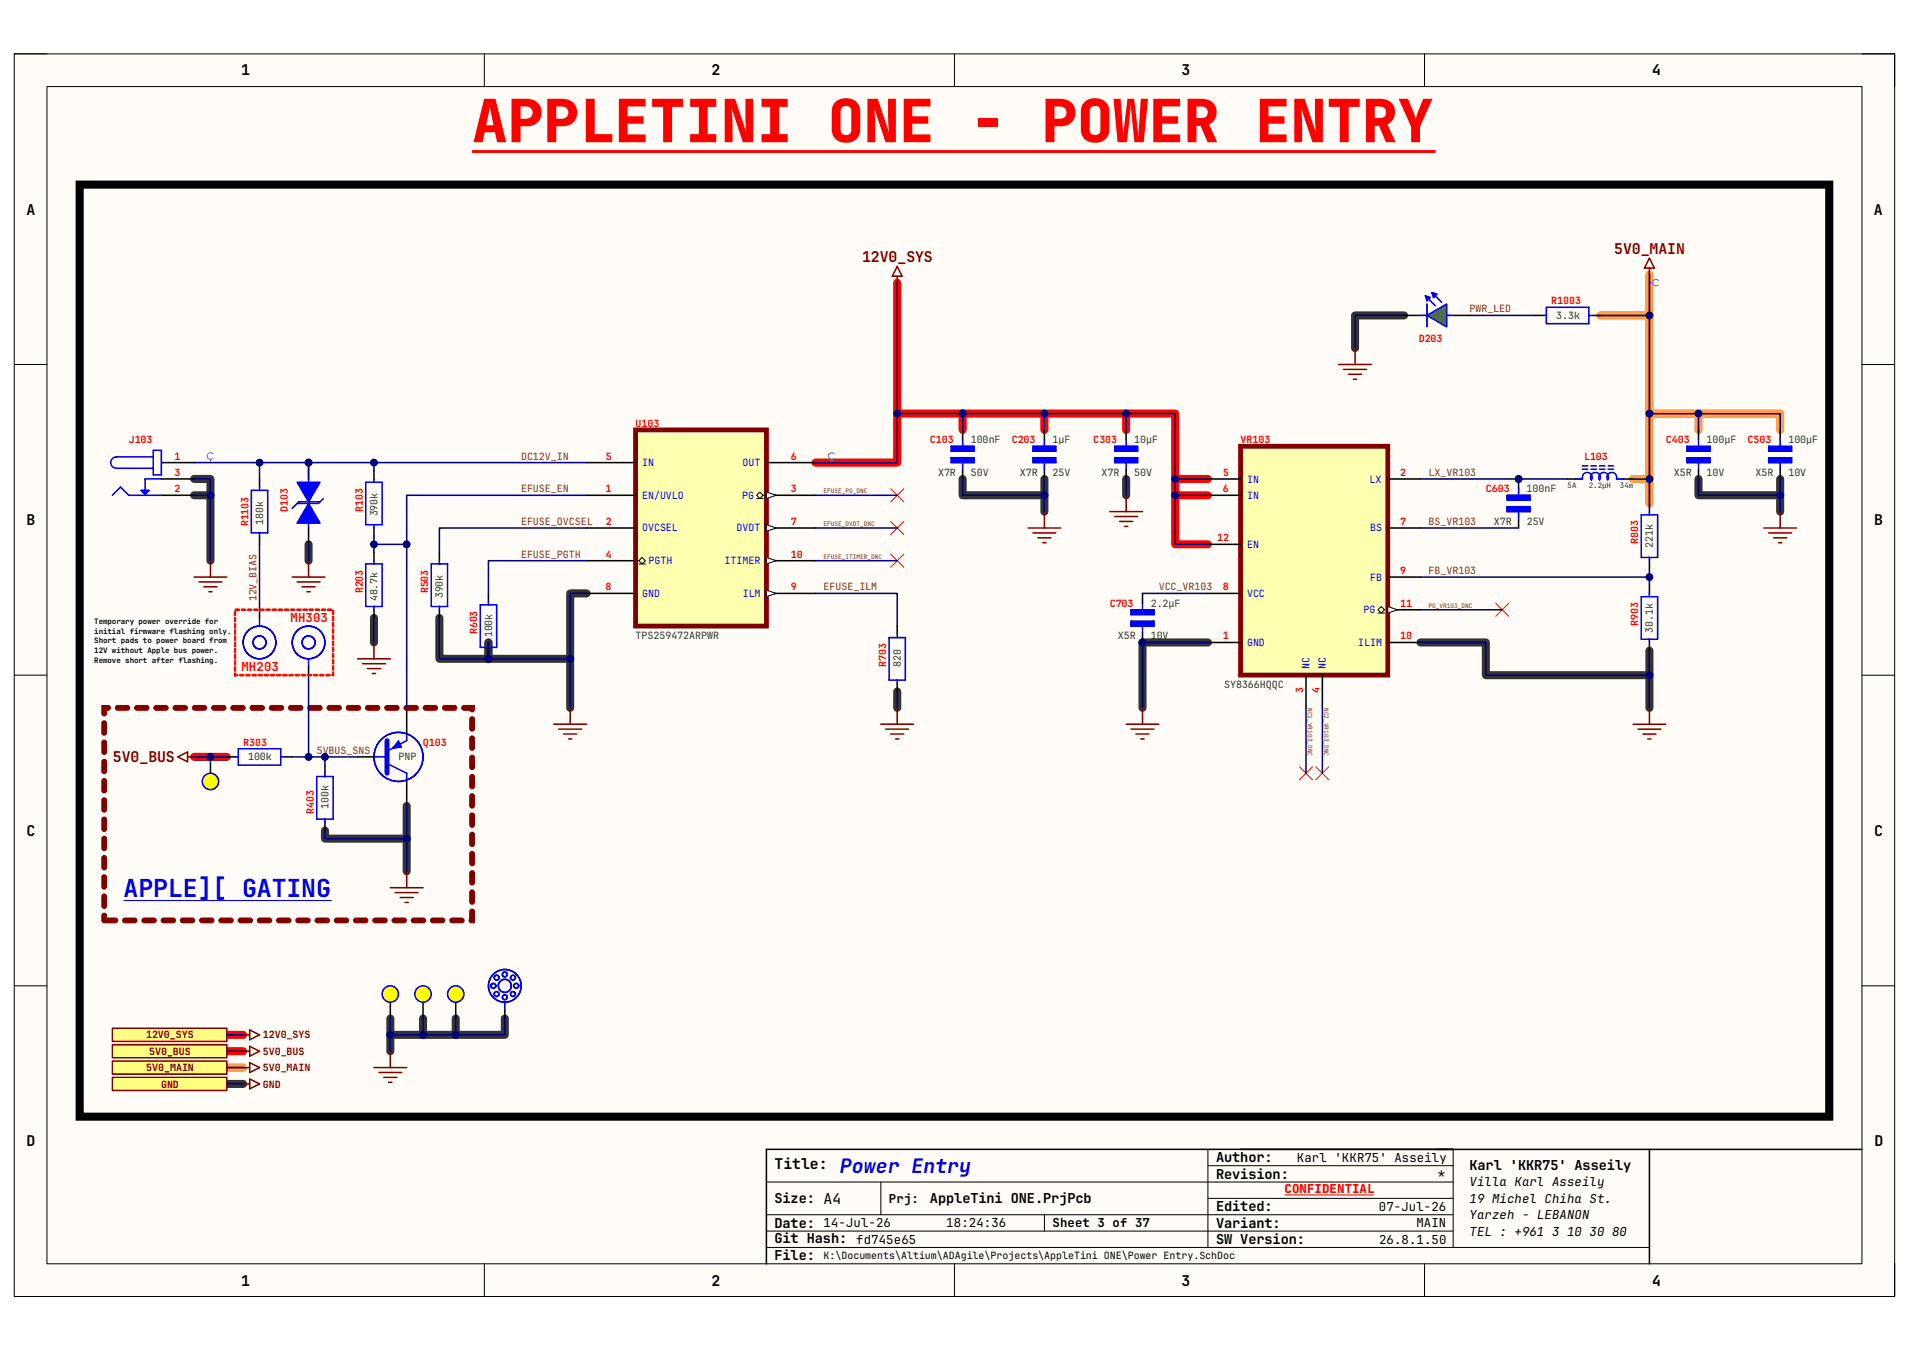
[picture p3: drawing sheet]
<svg xmlns="http://www.w3.org/2000/svg" width="420mm" height="297mm" viewBox="0 0 420 297" stroke-linecap="round" stroke-linejoin="round" font-family="sans-serif">
<defs><g id="words">
<text font-size="13.1" fill="#f00" x="103.8" y="31.3">APPLETINI ONE - POWER ENTRY</text>
<text font-size="5.5" fill="#00f" x="27.2" y="197.3">APPLE][ GATING</text>
<text font-size="4.4" fill="#00f" x="184.8" y="258">Power Entry</text>
<g font-size="3.3">
<text x="53" y="16.6">1</text>
<text x="156.5" y="16.6">2</text>
<text x="260" y="16.6">3</text>
<text x="363.5" y="16.6">4</text>
<text x="5.8" y="47.2">A</text>
<text x="412.3" y="47.2">A</text>
<text x="5.8" y="115.5">B</text>
<text x="412.3" y="115.5">B</text>
<text x="5.8" y="183.9">C</text>
<text x="412.3" y="183.9">C</text>
<text x="5.8" y="252.2">D</text>
<text x="170.4" y="257.3">Title:</text>
<text x="412.4" y="252.2">D</text>
<text x="53" y="282.8">1</text>
<text x="156.5" y="282.8">2</text>
<text x="260" y="282.8">3</text>
<text x="363.5" y="282.8">4</text>
</g>
<g font-size="3.3" fill="#800000">
<text x="189.7" y="57.6">12V0_SYS</text>
<text x="355.1" y="55.8">5V0_MAIN</text>
<text x="24.8" y="167.7">5V0_BUS</text>
</g>
<g font-size="3">
<text x="267.5" y="255.7">Author:</text>
<text x="323.3" y="257.3">Karl 'KKR75' Asseily</text>
<text x="267.5" y="259.3">Revision:</text>
<text x="170.4" y="264.7">Size: A4</text>
<text x="204.6" y="264.7">AppleTini ONE.PrjPcb</text>
<text x="267.5" y="266.5">Edited:</text>
<text x="170.4" y="270.1">Date: 14-Jul-26</text>
<text x="170.4" y="273.6">Git Hash:</text>
<text x="267.5" y="273.7">SW Version:</text>
<text x="267.5" y="270.1">Variant:</text>
<text x="170.4" y="277.2">File:</text>
</g>
<g font-size="2.7" fill="#f00">
<text x="63.9" y="136.9">MH303</text>
<text x="53.1" y="147.7">MH203</text>
<text x="282.6" y="262.5">CONFIDENTIAL</text>
</g>
<g font-size="2.7">
<text x="285.3" y="255.7">Karl 'KKR75' Asseily</text>
<text x="316.4" y="259.2">*</text>
<text x="323.3" y="261">Villa Karl Asseily</text>
<text x="195.6" y="264.6">Prj:</text>
<text x="303.4" y="266.4">07-Jul-26</text>
<text x="323.3" y="264.6">19 Michel Chiha St.</text>
<text x="323.3" y="268.2">Yarzeh - LEBANON</text>
<text x="188.4" y="273.6">fd745e65</text>
<text x="208.2" y="270">18:24:36</text>
<text x="231.6" y="270">Sheet 3 of 37</text>
<text x="303.4" y="273.6">26.8.1.50</text>
<text x="311.6" y="270">MAIN</text>
<text x="323.3" y="271.8">TEL : +961 3 10 30 80</text>
</g>
<g font-size="2.2" fill="#783f04">
<text x="323.3" y="68.7">PWR_LED</text>
<text x="114.6" y="101.1">DC12V_IN</text>
<text x="314.3" y="104.7">LX_VR103</text>
<text x="114.6" y="108.3">EFUSE_EN</text>
<text x="114.6" y="115.5">EFUSE_OVCSEL</text>
<text x="314.3" y="115.5">BS_VR103</text>
<text x="114.6" y="122.7">EFUSE_PGTH</text>
<text x="181.2" y="129.9">EFUSE_ILM</text>
<text x="254.9" y="129.9">VCC_VR103</text>
<text x="314.3" y="126.3">FB_VR103</text>
<text x="56.4" y="132.3" transform="rotate(-90 56.4 132.3)">12V_BIAS</text>
<text x="69.7" y="165.9">5VBUS_SNS</text>
</g>
<g font-size="2.2" fill="#f00">
<text x="341.3" y="66.9">R1003</text>
<text x="312.1" y="75.2">D203</text>
<text x="139.8" y="93.9">U103</text>
<text x="28.3" y="97.5">J103</text>
<text x="38.4" y="101.1">1</text>
<text x="133.3" y="101.1">5</text>
<text x="174" y="101.1">6</text>
<text x="204.6" y="97.5">C103</text>
<text x="222.6" y="97.5">C203</text>
<text x="240.5" y="97.5">C303</text>
<text x="272.9" y="97.5">VR103</text>
<text x="348.5" y="101.1">L103</text>
<text x="366.5" y="97.5">C403</text>
<text x="384.5" y="97.5">C503</text>
<text x="38.4" y="104.7">3</text>
<text x="269.1" y="104.7">5</text>
<text x="308" y="104.7">2</text>
<text x="38.4" y="108.3">2</text>
<text x="63.3" y="112.6" transform="rotate(-90 63.3 112.6)">D103</text>
<text x="79.8" y="112.6" transform="rotate(-90 79.8 112.6)">R103</text>
<text x="133.2" y="108.3">1</text>
<text x="174" y="108.3">3</text>
<text x="269" y="108.3">6</text>
<text x="326.9" y="108.3">C603</text>
<text x="54.7" y="115.8" transform="rotate(-90 54.7 115.8)">R1103</text>
<text x="133.3" y="115.5">2</text>
<text x="174" y="115.5">7</text>
<text x="267.8" y="119.1">12</text>
<text x="308" y="115.5">7</text>
<text x="360.4" y="119.8" transform="rotate(-90 360.4 119.8)">R803</text>
<text x="133.3" y="122.7">4</text>
<text x="174" y="122.7">10</text>
<text x="79.8" y="130.6" transform="rotate(-90 79.8 130.6)">R203</text>
<text x="94.2" y="130.6" transform="rotate(-90 94.2 130.6)">R503</text>
<text x="133.2" y="129.9">8</text>
<text x="174" y="129.9">9</text>
<text x="269" y="129.9">8</text>
<text x="308" y="126.3">9</text>
<text x="244.1" y="133.5">C703</text>
<text x="308" y="133.5">11</text>
<text x="360.4" y="137.8" transform="rotate(-90 360.4 137.8)">R903</text>
<text x="105" y="139.5" transform="rotate(-90 105 139.5)">R603</text>
<text x="269" y="140.7">1</text>
<text x="308" y="140.7">10</text>
<text x="194.9" y="146.7" transform="rotate(-90 194.9 146.7)">R703</text>
<text x="286.7" y="152.4" transform="rotate(-90 286.7 152.4)">3</text>
<text x="290.3" y="152.4" transform="rotate(-90 290.3 152.4)">4</text>
<text x="53.5" y="164.1">R303</text>
<text x="93" y="164.1">Q103</text>
<text x="69" y="179.1" transform="rotate(-90 69 179.1)">R403</text>
</g>
<g font-size="2.2" fill="#274e13">
<text x="342.3" y="70.2">3.3k</text>
<text x="213.6" y="97.5">100nF</text>
<text x="231.6" y="97.5">1µF</text>
<text x="249.6" y="97.5">10µF</text>
<text x="375.5" y="97.5">100µF</text>
<text x="393.4" y="97.5">100µF</text>
<text x="206.4" y="104.7">X7R</text>
<text x="213.6" y="104.7">50V</text>
<text x="224.4" y="104.7">X7R</text>
<text x="231.6" y="104.7">25V</text>
<text x="242.4" y="104.7">X7R</text>
<text x="249.6" y="104.7">50V</text>
<text x="368.3" y="104.7">X5R</text>
<text x="375.5" y="104.7">10V</text>
<text x="386.2" y="104.7">X5R</text>
<text x="393.4" y="104.7">10V</text>
<text x="83.1" y="113.6" transform="rotate(-90 83.1 113.6)">390k</text>
<text x="335.9" y="108.3">100nF</text>
<text x="57.9" y="115.4" transform="rotate(-90 57.9 115.4)">180k</text>
<text x="328.7" y="115.5">X7R</text>
<text x="335.9" y="115.5">25V</text>
<text x="363.6" y="120.5" transform="rotate(-90 363.6 120.5)">221k</text>
<text x="97.5" y="131.6" transform="rotate(-90 97.5 131.6)">390k</text>
<text x="83.1" y="132.3" transform="rotate(-90 83.1 132.3)">48.7k</text>
<text x="253.2" y="133.5">2.2µF</text>
<text x="108.2" y="140.2" transform="rotate(-90 108.2 140.2)">100k</text>
<text x="139.8" y="140.7">TPS259472ARPWR</text>
<text x="246" y="140.7">X5R</text>
<text x="253.2" y="140.7">10V</text>
<text x="363.6" y="139.2" transform="rotate(-90 363.6 139.2)">30.1k</text>
<text x="198.2" y="146.7" transform="rotate(-90 198.2 146.7)">820</text>
<text x="269.3" y="151.5">SY8366HQQC</text>
<text x="54.6" y="167.3">100k</text>
<text x="87.7" y="167.3">PNP</text>
<text x="72.3" y="178.1" transform="rotate(-90 72.3 178.1)">100k</text>
</g>
<g font-size="2.2" fill="#00f">
<text x="141.3" y="102.6">IN</text>
<text x="163.4" y="102.6">OUT</text>
<text x="274.4" y="106.2">IN</text>
<text x="301.3" y="106.2">LX</text>
<text x="141.3" y="109.8">EN/UVLO</text>
<text x="163.3" y="109.8">PG</text>
<text x="274.4" y="109.8">IN</text>
<text x="141.3" y="116.9">OVCSEL</text>
<text x="162.1" y="116.9">DVDT</text>
<text x="301.4" y="116.9">BS</text>
<text x="142.7" y="124.1">PGTH</text>
<text x="159.4" y="124.1">ITIMER</text>
<text x="274.4" y="120.5">EN</text>
<text x="141.3" y="131.3">GND</text>
<text x="163.4" y="131.3">ILM</text>
<text x="274.4" y="131.3">VCC</text>
<text x="301.4" y="127.7">FB</text>
<text x="300" y="134.9">PG</text>
<text x="274.4" y="142.1">GND</text>
<text x="298.8" y="142.1">ILIM</text>
<text x="288.1" y="147.1" transform="rotate(-90 288.1 147.1)">NC</text>
<text x="291.7" y="147.1" transform="rotate(-90 291.7 147.1)">NC</text>
</g>
<g font-size="2.2" fill="#800000">
<text x="32.1" y="228.5">12V0_SYS</text>
<text x="32.8" y="232.1">5V0_BUS</text>
<text x="57.8" y="228.5">12V0_SYS</text>
<text x="57.8" y="232.1">5V0_BUS</text>
<text x="32.2" y="235.7">5V0_MAIN</text>
<text x="35.4" y="239.3">GND</text>
<text x="57.8" y="239.3">GND</text>
<text x="57.8" y="235.7">5V0_MAIN</text>
</g>
<text font-size="2.2" x="181.2" y="277">K:\Documents\Altium\ADAgile\Projects\AppleTini ONE\Power Entry.SchDoc</text>
<g font-size="1.7" fill="#274e13">
<text x="344.9" y="107.4">5A</text>
<text x="349.5" y="107.4">2.2µH</text>
<text x="356.4" y="107.4">34m</text>
</g>
<g font-size="1.7">
<text x="20.7" y="137.2">Temporary power override for</text>
<text x="20.7" y="139.4">initial firmware flashing only.</text>
<text x="20.7" y="141.6">Short pads to power board from</text>
<text x="20.7" y="143.7">12V without Apple bus power.</text>
<text x="20.7" y="145.9">Remove short after flashing.</text>
</g>
<g font-size="1.4" fill="#783f04">
<text x="181.2" y="108.5">EFUSE_PG_DNC</text>
<text x="181.2" y="115.7">EFUSE_DVDT_DNC</text>
<text x="181.2" y="122.9">EFUSE_ITIMER_DNC</text>
<text x="314.3" y="133.7">PG_VR103_DNC</text>
<text x="287.7" y="155.7" transform="rotate(90 287.7 155.7)">NC1_VR103_DNC</text>
<text x="291.3" y="155.7" transform="rotate(90 291.3 155.7)">NC2_VR103_DNC</text>
</g>
</g></defs>
<path d="M3.1 11.9h413.7v273.3h-413.7z" fill-rule="evenodd" fill="#fffcf8"/>
<path d="M3.1 11.9h413.7v273.3h-413.7z" fill="none" stroke="#000" stroke-width=".22"/>
<path d="M10.3 19h399.3v259h-399.3z" fill-rule="evenodd" fill="#fffcf8"/>
<g fill="none" stroke="#000" stroke-width=".22">
<path d="M3.1 11.8h7.2M10.3 19h399.3v259h-399.3zM106.6 11.8v7.2M210 11.8v7.2M313.4 11.8v7.2M409.6 11.9h7.2v7.1M3.1 80.2h7.2M409.6 80.2h7.2M3.1 148.5h7.2M409.6 148.5h7.2M3.1 216.9h7.2M409.6 216.9h7.2"/>
<path d="M265.7 256.5h54M265.7 252.9v21.5M319.7 252.9v21.5M106.6 278v7.2M168.6 260.1h151.1M168.6 270.8h151.1M168.6 267.3h151.1M168.6 274.4h194.3M193.8 260.1v7.2M210 278v7.2M229.8 267.3v3.5M265.7 263.7h54"/>
<path d="M313.4 278v7.2M416.8 278v7.2"/>
</g>
<g fill="none" stroke="#333" stroke-width="1.8">
<path d="M308.9 69.4h-10.8v7.2M42.7 109h3.6v14.4M42.7 105.4h3.6v3.6M67.9 119.8v3.6M211.8 105.4v3.6h18v-3.6M229.8 109v3.6M247.8 105.4v3.6M373.7 105.4v3.6h17.9v-3.6M391.6 109v3.6M82.3 135.9v5.4M96.7 135.9v9h28.7M129 130.6h-3.6v25.1"/>
<path d="M107.5 141.3v3.6M197.4 152.1v3.6M265.7 141.4h-14.3v14.3M312.5 141.4h14.4v7.1h36M362.9 143.2v12.5M89.5 177.3v14.4M71.5 182.7v1.8h18M49.9 238.5h3.6M85.9 224.1v3.6h14.4v-3.6M85.9 227.7v3.6M93.1 224.1v3.6M111.1 224.1v3.6h-10.8"/>
</g>
<path d="M352.1 69.4h10.8M362.9 60.4v45h-3.6M362.9 91h28.7v3.6M373.7 91v3.6M362.9 105.4v5.4M49.9 234.9h3.6" fill="none" stroke="#f90" stroke-width="1.8"/>
<path d="M197.4 62.2v39.6h-18M197.4 91h14.4M211.8 91h46.8v18h7.1M211.8 91v3.6M229.8 91v3.6M247.8 91v3.6M258.6 109v10.8h7.1M258.6 105.4h7.1M49.9 227.7h3.6" fill="none" stroke="#f00" stroke-width="1.8"/>
<path d="M42.7 166.5h7.2M49.9 231.3h3.6" fill="none" stroke="#d00000" stroke-width="1.8"/>
<path d="M316.1 252.9h93.5M319.7 252.9h-151.1v25.1M362.9 252.9v25.1" fill="none" stroke="#000" stroke-width=".34"/>
<path d="M282.6 262.9h19.6" fill="none" stroke="#f00" stroke-width=".22"/>
<path d="M103.9 33.3h211.9" fill="none" stroke="#f00" stroke-width=".64" stroke-linecap="butt"/>
<path d="M17.5 40.6h384.9v205.1h-384.9z" fill="none" stroke="#000" stroke-width="1.8"/>
<path d="M362.9 56.8l1.1 2.2h-2.2zM362.9 59v1.4M64.3 127h7.2M65.4 128h5M66.4 129.1h2.9M67.5 130.2h.7M67.9 123.4v3.6" fill="none" stroke="#800000" stroke-width=".34"/>
<path d="M24.7 237h25.2v2.9h-25.2z" fill-rule="evenodd" fill="#ffff80"/>
<path d="M24.7 237h25.2v2.9h-25.2zM53.5 238.5h1.4M54.9 237.4l2.2 1.1-2.2 1.1z" fill="none" stroke="#800000" stroke-width=".34"/>
<path d="M24.7 233.4h25.2v2.9h-25.2z" fill-rule="evenodd" fill="#ffff80"/>
<path d="M24.7 233.4h25.2v2.9h-25.2zM53.5 234.9h1.4M54.9 233.8l2.2 1.1-2.2 1.1z" fill="none" stroke="#800000" stroke-width=".34"/>
<path d="M35.5 109h7.2M35.5 105.4h7.2M35.5 101.8h7.2" fill="none" stroke="#000" stroke-width=".34"/>
<path d="M33.7 99.1h1.8v5.4h-1.8zM24.7 109l1.8-1.8 1.8 1.8h7.2M31 107.9h1.8l-.9 .9zM31.6 108.1l.3 .3 .4-.3M33.7 100.5h-8.1a1.26 1.26 0 0 0-1.2 1.3 1.26 1.26 0 0 0 1.2 1.2h8.1M35.5 105.4h-3.6v3.6" fill="none" stroke="#00f" stroke-width=".34"/>
<path d="M24.7 226.2h25.2v2.9h-25.2z" fill-rule="evenodd" fill="#ffff80"/>
<path d="M197.4 58.6l1.1 2.2h-2.2zM197.4 60.8v1.4M24.7 226.2h25.2v2.9h-25.2zM53.5 227.7h1.4M54.9 226.6l2.2 1.1-2.2 1.1z" fill="none" stroke="#800000" stroke-width=".34"/>
<path d="M139.8 94.6h28.8v43.1h-28.8z" fill-rule="evenodd" fill="#ffffb0"/>
<path d="M139.8 94.6h28.8v43.1h-28.8z" fill="none" stroke="#800000" stroke-width="1.1"/>
<path d="M129 109h10.8M129 116.2h10.8M168.6 109h10.8" fill="none" stroke="#000" stroke-width=".34"/>
<path d="M168.6 108.2l2.2 .8-2.2 .7z" fill="#f8fcff"/>
<path d="M166.5 109l.7-.8 .7 .8-.7 .7zM166.5 109.7h1.4M168.6 108.2l2.2 .8-2.2 .7zM140.6 123.4l.7-.8 .7 .8-.7 .7zM140.6 124.1h1.4" fill="none" stroke="#000" stroke-width=".22"/>
<path d="M129 101.8h10.8M168.6 101.8h10.8M168.6 116.2h10.8M129 123.4h10.8" fill="none" stroke="#000" stroke-width=".34"/>
<path d="M168.6 115.4l2.2 .8-2.2 .7z" fill="#f8fcff"/>
<path d="M168.6 115.4l2.2 .8-2.2 .7z" fill="none" stroke="#000" stroke-width=".22"/>
<path d="M129 130.6h10.8M168.6 130.6h10.8" fill="none" stroke="#000" stroke-width=".34"/>
<path d="M168.6 129.8l2.2 .8-2.2 .7z" fill="#f8fcff"/>
<path d="M168.6 129.8l2.2 .8-2.2 .7z" fill="none" stroke="#000" stroke-width=".22"/>
<path d="M168.6 123.4h10.8" fill="none" stroke="#000" stroke-width=".34"/>
<path d="M168.6 122.6l2.2 .8-2.2 .7z" fill="#f8fcff"/>
<path d="M168.6 122.6l2.2 .8-2.2 .7z" fill="none" stroke="#000" stroke-width=".22"/>
<circle cx="67.9" cy="101.8" r=".72" fill="#000080"/>
<circle cx="67.9" cy="101.8" r=".72" fill="none" stroke="#000080" stroke-width=".22"/>
<path d="M70.4 110.4h-4.7l-1.4 1.4M71.1 109.7l-1.1 1.1h-4.6" fill="none" stroke="#00f" stroke-width=".34"/>
<path d="M67.9 110.8l2.5 4.3h-5z" fill-rule="evenodd" fill="#00f"/>
<path d="M67.9 110.8l2.5 4.3h-5zM67.9 105.4v.7M67.9 115.1v1.1" fill="none" stroke="#00f" stroke-width=".34"/>
<path d="M67.9 101.8v3.6" fill="none" stroke="#000" stroke-width=".34"/>
<circle cx="67.9" cy="101.8" r=".72" fill="#000080"/>
<circle cx="67.9" cy="101.8" r=".72" fill="none" stroke="#000080" stroke-width=".22"/>
<path d="M67.9 116.2v3.6" fill="none" stroke="#000" stroke-width=".34"/>
<path d="M65.4 106.1h5l-2.5 4.3z" fill-rule="evenodd" fill="#00f"/>
<path d="M65.4 106.1h5l-2.5 4.3z" fill="none" stroke="#00f" stroke-width=".34"/>
<path d="M42.7 127h7.2M43.8 128h5M44.9 129.1h2.8M45.9 130.2h.8M46.3 123.4v3.6" fill="none" stroke="#800000" stroke-width=".34"/>
<path d="M46.9 99.9a.72 .72 0 0 0-1.1-.1 .72 .72 0 0 0 0 1.1 .72 .72 0 0 0 1.1-.1M183.6 99.9a.72 .72 0 0 0-1.1-.1 .72 .72 0 0 0 0 1.1 .72 .72 0 0 0 1.1-.1M46.3 101.1v.7M183 101.1v.7" fill="none" stroke="#00bfff" stroke-width=".22"/>
<path d="M24.7 229.8h25.2v2.9h-25.2z" fill-rule="evenodd" fill="#ffff80"/>
<path d="M78.7 144.9h7.2M79.8 146h5M80.8 147.1h2.9M81.9 148.2h.7M82.3 141.3v3.6M24.7 229.8h25.2v2.9h-25.2zM53.5 231.3h1.4M54.9 230.2l2.2 1.1-2.2 1.1z" fill="none" stroke="#800000" stroke-width=".34"/>
<path d="M82.3 103.6v1.8M82.3 116.2v1.8M82.3 121.6v1.8M82.3 134.1v1.8M89.5 155.7v5.8M78.7 166.5h3.6M89.5 171.6v5.7" fill="none" stroke="#000" stroke-width=".34"/>
<g fill="none" stroke="#00f" stroke-width=".34">
<path d="M80.5 106.1h3.6v9.3h-3.6zM82.3 105.4v.7M82.3 115.4v.8M80.5 124.1h3.6v9.3h-3.6zM82.3 123.4v.7M82.3 133.4v.7M82.3 166.5h2.9M85.2 168l4.3 2.1v1.5M89.5 161.5v1.4l-4 2.2"/>
<circle cx="87.7" cy="166.5" r="5.4"/>
</g>
<path d="M85.2 162.9v7.2" fill="none" stroke="#00f" stroke-width="1.1"/>
<path d="M87.7 162.9l.7 1.5-2.2 .3z" fill="#00f"/>
<path d="M87.7 162.9l.7 1.5-2.2 .3z" fill="none" stroke="#00f" stroke-width=".22"/>
<path d="M121.8 159.3h7.2M125.4 155.7v3.6M39.1 166.5l2.2-1.1v2.2zM41.3 166.5h1.4M122.9 160.4h5.1M124 161.5h2.9M125.1 162.6h.7M85.9 195.3h7.2M87 196.4h5M88 197.5h2.9M89.1 198.5h.7M89.5 191.7v3.6" fill="none" stroke="#800000" stroke-width=".34"/>
<path d="M96.7 121.6v1.8M96.7 134.1v1.8M49.9 166.5h1.8M62.5 166.5h1.8M71.5 168.3v1.8M71.5 180.9v1.8" fill="none" stroke="#000" stroke-width=".34"/>
<path d="M94.9 124.1h3.6v9.3h-3.6zM96.7 123.4v.7M96.7 133.4v.7M51.7 166.5h.7M52.4 164.7h9.4v3.6h-9.4zM61.8 166.5h.7M71.5 170.1v.7M73.3 170.8h-3.6v9.4h3.6v-9.4M71.5 180.2v.7" fill="none" stroke="#00f" stroke-width=".34"/>
<path d="M22.7 201a.53 .53 0 0 1 .8 .4v1.1a.53 .53 0 0 1-.6 .5 .53 .53 0 0 1-.5-.5v-1.1zM22.7 196.8a.53 .53 0 0 1 .8 .4v2.1a.53 .53 0 0 1-.6 .6 .53 .53 0 0 1-.5-.6v-2.1zM22.7 192.5a.53 .53 0 0 1 .8 .5v2.1a.53 .53 0 0 1-.6 .5 .53 .53 0 0 1-.5-.5v-2.1zM22.7 188.3a.53 .53 0 0 1 .8 .4v2.2a.53 .53 0 0 1-.6 .5 .53 .53 0 0 1-.5-.5v-2.2zM22.7 184.1a.53 .53 0 0 1 .8 .4v2.1a.53 .53 0 0 1-.6 .6 .53 .53 0 0 1-.5-.6v-2.1zM22.7 179.8a.53 .53 0 0 1 .8 .5v2.1a.53 .53 0 0 1-.6 .5 .53 .53 0 0 1-.5-.5v-2.1zM22.7 175.6a.53 .53 0 0 1 .8 .4v2.2a.53 .53 0 0 1-.6 .5 .53 .53 0 0 1-.5-.5v-2.2zM22.7 171.4a.53 .53 0 0 1 .8 .4v2.1a.53 .53 0 0 1-.6 .6 .53 .53 0 0 1-.5-.6v-2.1zM22.7 167.1a.53 .53 0 0 1 .8 .5v2.1a.53 .53 0 0 1-.6 .5 .53 .53 0 0 1-.5-.5v-2.1zM22.7 162.9a.53 .53 0 0 1 .8 .4v2.2a.53 .53 0 0 1-.6 .5 .53 .53 0 0 1-.5-.5v-2.2zM22.7 158.7a.53 .53 0 0 1 .8 .4v2.1a.53 .53 0 0 1-.6 .6 .53 .53 0 0 1-.5-.6v-2.1zM22.4 155.2h1.4a.53 .53 0 0 1 .5 .5 .53 .53 0 0 1-.5 .6h-.9l.6-.6v1.3a.53 .53 0 0 1-.6 .5 .53 .53 0 0 1-.5-.5zM25.6 155.3l2.4-.1a.53 .53 0 0 1 .5 .5 .53 .53 0 0 1-.5 .6h-2.1a.53 .53 0 0 1-.5-.4 .53 .53 0 0 1 .2-.6zM29.9 155.3l2.3-.1a.53 .53 0 0 1 .6 .5 .53 .53 0 0 1-.6 .6h-2.1a.53 .53 0 0 1-.5-.4 .53 .53 0 0 1 .3-.6zM34.1 155.3l2.4-.1a.53 .53 0 0 1 .5 .5 .53 .53 0 0 1-.5 .6h-2.1a.53 .53 0 0 1-.5-.4 .53 .53 0 0 1 .2-.6zM38.3 155.3l2.4-.1a.53 .53 0 0 1 .5 .5 .53 .53 0 0 1-.5 .6h-2.1a.53 .53 0 0 1-.5-.4 .53 .53 0 0 1 .2-.6zM42.6 155.3l2.3-.1a.53 .53 0 0 1 .6 .5 .53 .53 0 0 1-.6 .6h-2.1a.53 .53 0 0 1-.5-.4 .53 .53 0 0 1 .3-.6zM46.8 155.3l2.4-.1a.53 .53 0 0 1 .5 .5 .53 .53 0 0 1-.5 .6h-2.1a.53 .53 0 0 1-.5-.4 .53 .53 0 0 1 .2-.6zM51 155.3l2.4-.1a.53 .53 0 0 1 .5 .5 .53 .53 0 0 1-.5 .6h-2.1a.53 .53 0 0 1-.5-.4 .53 .53 0 0 1 .2-.6zM55.3 155.3l2.3-.1a.53 .53 0 0 1 .6 .5 .53 .53 0 0 1-.6 .6h-2.1a.53 .53 0 0 1-.5-.4 .53 .53 0 0 1 .3-.6zM59.5 155.3l2.4-.1a.53 .53 0 0 1 .5 .5 .53 .53 0 0 1-.5 .6h-2.1a.53 .53 0 0 1-.5-.4 .53 .53 0 0 1 .2-.6zM63.7 155.3l2.4-.1a.53 .53 0 0 1 .5 .5 .53 .53 0 0 1-.5 .6h-2.1a.53 .53 0 0 1-.5-.4 .53 .53 0 0 1 .2-.6zM68 155.3l2.3-.1a.53 .53 0 0 1 .6 .5 .53 .53 0 0 1-.6 .6h-2.1a.53 .53 0 0 1-.5-.4 .53 .53 0 0 1 .3-.6zM72.2 155.3l2.4-.1a.53 .53 0 0 1 .5 .5 .53 .53 0 0 1-.5 .6h-2.1a.53 .53 0 0 1-.5-.4 .53 .53 0 0 1 .2-.6zM76.4 155.3l2.4-.1a.53 .53 0 0 1 .5 .5 .53 .53 0 0 1-.5 .6h-2.1a.53 .53 0 0 1-.5-.4 .53 .53 0 0 1 .2-.6zM80.7 155.3l2.3-.1a.53 .53 0 0 1 .6 .5 .53 .53 0 0 1-.6 .6h-2.1a.53 .53 0 0 1-.5-.4 .53 .53 0 0 1 .3-.6zM84.9 155.3l2.4-.1a.53 .53 0 0 1 .5 .5 .53 .53 0 0 1-.5 .6h-2.1a.53 .53 0 0 1-.5-.4 .53 .53 0 0 1 .2-.6zM89.1 155.3l2.4-.1a.53 .53 0 0 1 .5 .5 .53 .53 0 0 1-.5 .6h-2.1a.53 .53 0 0 1-.5-.4 .53 .53 0 0 1 .2-.6zM93.4 155.3l2.3-.1a.53 .53 0 0 1 .6 .5 .53 .53 0 0 1-.6 .6h-2.1a.53 .53 0 0 1-.5-.4 .53 .53 0 0 1 .3-.6zM97.6 155.3l2.4-.1a.53 .53 0 0 1 .5 .5 .53 .53 0 0 1-.5 .6h-2.1a.53 .53 0 0 1-.5-.4 .53 .53 0 0 1 .2-.6zM101.8 155.3l2.6-.1v.9a.53 .53 0 0 1-.5 .5 .53 .53 0 0 1-.6-.5v-.4l.6 .6h-1.8a.53 .53 0 0 1-.5-.4 .53 .53 0 0 1 .2-.6zM103.6 157.8a.53 .53 0 0 1 .8 .4v2.1a.53 .53 0 0 1-.5 .6 .53 .53 0 0 1-.6-.6v-2.1zM103.6 162a.53 .53 0 0 1 .8 .4v2.2a.53 .53 0 0 1-.5 .5 .53 .53 0 0 1-.6-.5v-2.2zM103.4 166.4a.53 .53 0 0 1 .6-.2 .53 .53 0 0 1 .4 .5v2.1a.53 .53 0 0 1-.5 .5 .53 .53 0 0 1-.6-.5zM103.4 170.6a.53 .53 0 0 1 .6-.2 .53 .53 0 0 1 .4 .5v2.1a.53 .53 0 0 1-.5 .6 .53 .53 0 0 1-.6-.6zM103.6 174.7a.53 .53 0 0 1 .8 .4v2.2a.53 .53 0 0 1-.5 .5 .53 .53 0 0 1-.6-.5v-2.2zM103.4 179.1a.53 .53 0 0 1 .6-.2 .53 .53 0 0 1 .4 .5v2.1a.53 .53 0 0 1-.5 .5 .53 .53 0 0 1-.6-.5zM103.6 183.2a.53 .53 0 0 1 .8 .4v2.1a.53 .53 0 0 1-.5 .6 .53 .53 0 0 1-.6-.6v-2.1zM103.6 187.4a.53 .53 0 0 1 .8 .4v2.2a.53 .53 0 0 1-.5 .5 .53 .53 0 0 1-.6-.5v-2.2zM103.6 191.6a.53 .53 0 0 1 .8 .5v2.1a.53 .53 0 0 1-.5 .5 .53 .53 0 0 1-.6-.5v-2.1zM103.6 195.9a.53 .53 0 0 1 .8 .4v2.1a.53 .53 0 0 1-.5 .6 .53 .53 0 0 1-.6-.6v-2.1zM103.4 200.3a.53 .53 0 0 1 .6-.3 .53 .53 0 0 1 .4 .5v2.5h-.7a.54 .54 0 0 1-.5-.6 .54 .54 0 0 1 .7-.4l-.6 .5zM99 202.2l.5-.2h2.1a.53 .53 0 0 1 .5 .5 .53 .53 0 0 1-.5 .5h-2.1a.53 .53 0 0 1-.5-.8zM94.8 202.2l.4-.2h2.2a.53 .53 0 0 1 .5 .5 .53 .53 0 0 1-.5 .5h-2.2a.53 .53 0 0 1-.4-.8zM90.6 202.2l.4-.2h2.1a.53 .53 0 0 1 .6 .5 .53 .53 0 0 1-.6 .5h-2.1a.53 .53 0 0 1-.4-.8zM86.3 202.2l.5-.2h2.1a.53 .53 0 0 1 .5 .5 .53 .53 0 0 1-.5 .5h-2.1a.53 .53 0 0 1-.5-.8zM82.1 202.2l.4-.2h2.2a.53 .53 0 0 1 .5 .5 .53 .53 0 0 1-.5 .5h-2.2a.53 .53 0 0 1-.4-.8zM77.9 202.2l.4-.2h2.1a.53 .53 0 0 1 .6 .5 .53 .53 0 0 1-.6 .5h-2.1a.53 .53 0 0 1-.4-.8zM73.6 202.2l.5-.2h2.1a.53 .53 0 0 1 .5 .5 .53 .53 0 0 1-.5 .5h-2.1a.53 .53 0 0 1-.5-.8zM69.4 202.2l.4-.2h2.2a.53 .53 0 0 1 .5 .5 .53 .53 0 0 1-.5 .5h-2.2a.53 .53 0 0 1-.4-.8zM65.2 202.2l.4-.2h2.1a.53 .53 0 0 1 .6 .5 .53 .53 0 0 1-.6 .5h-2.1a.53 .53 0 0 1-.4-.8zM60.9 202.2l.5-.2h2.1a.53 .53 0 0 1 .5 .5 .53 .53 0 0 1-.5 .5h-2.1a.53 .53 0 0 1-.5-.8zM56.7 202.2l.4-.2h2.2a.53 .53 0 0 1 .5 .5 .53 .53 0 0 1-.5 .5h-2.2a.53 .53 0 0 1-.4-.8zM52.5 202.2l.4-.2h2.1a.53 .53 0 0 1 .6 .5 .53 .53 0 0 1-.6 .5h-2.1a.53 .53 0 0 1-.4-.8zM48.2 202.2l.5-.2h2.1a.53 .53 0 0 1 .5 .5 .53 .53 0 0 1-.5 .5h-2.1a.53 .53 0 0 1-.5-.8zM44 202.2l.4-.2h2.2a.53 .53 0 0 1 .5 .5 .53 .53 0 0 1-.5 .5h-2.2a.53 .53 0 0 1-.4-.8zM39.8 202.2l.4-.2h2.1a.53 .53 0 0 1 .6 .5 .53 .53 0 0 1-.6 .5h-2.1a.53 .53 0 0 1-.4-.8zM35.5 202.2l.5-.2h2.1a.53 .53 0 0 1 .5 .5 .53 .53 0 0 1-.5 .5h-2.1a.53 .53 0 0 1-.5-.8zM31.3 202.2l.4-.2h2.2a.53 .53 0 0 1 .5 .5 .53 .53 0 0 1-.5 .5h-2.2a.53 .53 0 0 1-.4-.8zM27.1 202.2l.4-.2h2.1a.53 .53 0 0 1 .6 .5 .53 .53 0 0 1-.6 .5h-2.1a.53 .53 0 0 1-.4-.8zM22.8 202.2l.5-.2h2.1a.53 .53 0 0 1 .5 .5 .53 .53 0 0 1-.5 .5h-2.1a.53 .53 0 0 1-.5-.8z" fill="#800000" stroke="#800000" stroke-width=".22"/>
<path d="M27.2 198.1h45.8" fill="none" stroke="#00f" stroke-width=".25"/>
<circle cx="107.5" cy="144.9" r=".72" fill="#000080"/>
<circle cx="107.5" cy="144.9" r=".72" fill="none" stroke="#000080" stroke-width=".22"/>
<path d="M107.5 130.6v1.7M107.5 143.1v1.8" fill="none" stroke="#000" stroke-width=".34"/>
<circle cx="107.5" cy="144.9" r=".72" fill="#000080"/>
<circle cx="107.5" cy="144.9" r=".72" fill="none" stroke="#000080" stroke-width=".22"/>
<path d="M211.8 96.7v1.5M211.8 101.8v1.4M105.7 133.1h3.6v9.3h-3.6zM107.5 132.3v.8M197.4 139.6v.7M107.5 142.4v.7M195.6 140.3h3.6v9.3h-3.6zM197.4 149.6v.7" fill="none" stroke="#00f" stroke-width=".34"/>
<path d="M196 107.5l2.8 2.9M196 114.7l2.8 2.9M198.8 107.5l-2.8 2.9M198.8 114.7l-2.8 2.9M196 121.9l2.8 2.9M198.8 121.9l-2.8 2.9" fill="none" stroke="#f00" stroke-width=".22"/>
<path d="M211.8 94.6v2.1M211.8 103.2v2.2M197.4 137.8v1.8M197.4 150.3v1.8" fill="none" stroke="#000" stroke-width=".34"/>
<path d="M193.8 159.3h7.2M197.4 155.7v3.6M194.9 160.4h5M196 161.5h2.8M197 162.6h.7" fill="none" stroke="#800000" stroke-width=".34"/>
<path d="M209.3 98.2h5v1.1h-5z" fill-rule="evenodd" fill="#00f"/>
<path d="M209.3 98.2h5v1.1h-5z" fill="none" stroke="#00f" stroke-width=".22"/>
<path d="M209.3 98.2h5v1.1h-5z" fill="none" stroke="#00f" stroke-width=".34"/>
<path d="M209.3 100.7h5v1.1h-5z" fill-rule="evenodd" fill="#00f"/>
<path d="M209.3 100.7h5v1.1h-5z" fill="none" stroke="#00f" stroke-width=".22"/>
<path d="M229.8 96.7v1.5M209.3 100.7h5v1.1h-5zM229.8 101.8v1.4" fill="none" stroke="#00f" stroke-width=".34"/>
<path d="M229.8 94.6v2.1M229.8 103.2v2.2" fill="none" stroke="#000" stroke-width=".34"/>
<path d="M227.3 98.2h5v1.1h-5z" fill-rule="evenodd" fill="#00f"/>
<path d="M227.3 98.2h5v1.1h-5z" fill="none" stroke="#00f" stroke-width=".22"/>
<path d="M227.3 98.2h5v1.1h-5z" fill="none" stroke="#00f" stroke-width=".34"/>
<path d="M227.3 100.7h5v1.1h-5z" fill-rule="evenodd" fill="#00f"/>
<path d="M227.3 100.7h5v1.1h-5z" fill="none" stroke="#00f" stroke-width=".22"/>
<path d="M227.3 100.7h5v1.1h-5z" fill="none" stroke="#00f" stroke-width=".34"/>
<path d="M226.2 116.2h7.2M227.3 117.2h5M228.3 118.3h2.9M229.4 119.4h.7M229.8 112.6v3.6" fill="none" stroke="#800000" stroke-width=".34"/>
<path d="M272.9 98.2h32.4v50.3h-32.4z" fill-rule="evenodd" fill="#ffffb0"/>
<path d="M272.9 98.2h32.4v50.3h-32.4z" fill="none" stroke="#800000" stroke-width="1.1"/>
<path d="M265.7 105.4h7.2M265.7 109h7.2M305.3 105.4h7.2M305.3 116.2h7.2M265.7 130.6h7.2M305.3 127h7.2M305.3 134.2h7.2M265.7 141.4h7.2M305.3 141.4h7.2" fill="none" stroke="#000" stroke-width=".34"/>
<path d="M305.3 133.4l2.2 .8-2.2 .7z" fill="#f8fcff"/>
<path d="M303.2 134.9h1.4M303.9 133.4l.7 .8-.7 .7-.7-.7zM305.3 133.4l2.2 .8-2.2 .7z" fill="none" stroke="#000" stroke-width=".22"/>
<path d="M247.8 94.6v2.1M247.8 103.2v2.2M265.7 119.8h7.2M287.3 148.5v7.2M290.9 148.5v7.2" fill="none" stroke="#000" stroke-width=".34"/>
<path d="M247.8 96.7v1.5M247.8 101.8v1.4" fill="none" stroke="#00f" stroke-width=".34"/>
<path d="M245.2 98.2h5.1v1.1h-5.1z" fill-rule="evenodd" fill="#00f"/>
<path d="M245.2 98.2h5.1v1.1h-5.1z" fill="none" stroke="#00f" stroke-width=".22"/>
<path d="M245.2 98.2h5.1v1.1h-5.1z" fill="none" stroke="#00f" stroke-width=".34"/>
<path d="M245.2 100.7h5.1v1.1h-5.1z" fill-rule="evenodd" fill="#00f"/>
<path d="M245.2 100.7h5.1v1.1h-5.1z" fill="none" stroke="#00f" stroke-width=".22"/>
<g fill="none" stroke="#00f" stroke-width=".34">
<path d="M373.7 96.8v1.4M245.2 100.7h5.1v1.1h-5.1zM346.7 105.4h1.4M348.1 103.2h1.2M348.1 102.5h1.2M348.2 105.4a1.08 1.08 0 0 1 1.1-1.5 1.08 1.08 0 0 1 .8 1.7M350 103.2h1.2M350 102.5h1.2M350.1 105.6a1.08 1.08 0 0 1 .9-1.7 1.08 1.08 0 0 1 .9 1.7 1.08 1.08 0 0 1 .9-1.7 1.08 1.08 0 0 1 .9 1.7M351.9 103.2h1.2M351.9 102.5h1.2M353.8 103.2h1.2"/>
<path d="M353.8 102.5h1.2M355.6 105.4a1.08 1.08 0 0 0-1.1-1.5 1.08 1.08 0 0 0-.8 1.7M355.7 105.4h1.4M373.7 101.8v1.4"/>
</g>
<path d="M285.9 168.7l2.9 2.9M288.8 168.7l-2.9 2.9M289.5 168.7l2.9 2.9M292.4 168.7l-2.9 2.9" fill="none" stroke="#f00" stroke-width=".22"/>
<path d="M244.2 112.6h7.2M245.2 113.6h5.1M246.3 114.7h2.9M247.4 115.8h.7M247.8 109v3.6M247.8 159.3h7.2M251.4 155.7v3.6M248.8 160.4h5.1M249.9 161.5h2.9M251 162.6h.7" fill="none" stroke="#800000" stroke-width=".34"/>
<path d="M373.7 94.6v2.2M344.9 105.4h1.8M357.1 105.4h2.2M373.7 103.2v2.2" fill="none" stroke="#000" stroke-width=".34"/>
<path d="M371.2 98.2h5v1.1h-5z" fill-rule="evenodd" fill="#00f"/>
<path d="M371.2 98.2h5v1.1h-5z" fill="none" stroke="#00f" stroke-width=".22"/>
<path d="M371.2 98.2h5v1.1h-5z" fill="none" stroke="#00f" stroke-width=".34"/>
<path d="M371.2 100.7h5v1.1h-5z" fill-rule="evenodd" fill="#00f"/>
<path d="M371.2 100.7h5v1.1h-5z" fill="none" stroke="#00f" stroke-width=".22"/>
<path d="M391.6 96.8v1.4M371.2 100.7h5v1.1h-5zM391.6 101.8v1.4" fill="none" stroke="#00f" stroke-width=".34"/>
<path d="M391.6 94.6v2.2M391.6 103.2v2.2" fill="none" stroke="#000" stroke-width=".34"/>
<path d="M389.1 98.2h5.1v1.1h-5.1z" fill-rule="evenodd" fill="#00f"/>
<path d="M389.1 98.2h5.1v1.1h-5.1z" fill="none" stroke="#00f" stroke-width=".22"/>
<path d="M389.1 98.2h5.1v1.1h-5.1z" fill="none" stroke="#00f" stroke-width=".34"/>
<path d="M389.1 100.7h5.1v1.1h-5.1z" fill-rule="evenodd" fill="#00f"/>
<path d="M389.1 100.7h5.1v1.1h-5.1z" fill="none" stroke="#00f" stroke-width=".22"/>
<path d="M389.1 100.7h5.1v1.1h-5.1z" fill="none" stroke="#00f" stroke-width=".34"/>
<path d="M388 116.2h7.2M389.1 117.2h5.1M390.2 118.3h2.9M391.3 119.4h.7M391.6 112.6v3.6" fill="none" stroke="#800000" stroke-width=".34"/>
<circle cx="334.1" cy="105.4" r=".72" fill="#000080"/>
<circle cx="334.1" cy="105.4" r=".72" fill="none" stroke="#000080" stroke-width=".22"/>
<path d="M334.1 105.4v2.1M334.1 114v2.2" fill="none" stroke="#000" stroke-width=".34"/>
<circle cx="334.1" cy="105.4" r=".72" fill="#000080"/>
<circle cx="334.1" cy="105.4" r=".72" fill="none" stroke="#000080" stroke-width=".22"/>
<path d="M334.1 107.5v1.5M334.1 112.6v1.4" fill="none" stroke="#00f" stroke-width=".34"/>
<path d="M331.6 109h5v1h-5z" fill-rule="evenodd" fill="#00f"/>
<path d="M331.6 109h5v1h-5z" fill="none" stroke="#00f" stroke-width=".22"/>
<path d="M331.6 109h5v1h-5z" fill="none" stroke="#00f" stroke-width=".34"/>
<path d="M331.6 111.5h5v1.1h-5z" fill-rule="evenodd" fill="#00f"/>
<path d="M331.6 111.5h5v1.1h-5z" fill="none" stroke="#00f" stroke-width=".22"/>
<path d="M331.6 111.5h5v1.1h-5z" fill="none" stroke="#00f" stroke-width=".34"/>
<circle cx="251.4" cy="141.3" r=".72" fill="#000080"/>
<circle cx="251.4" cy="141.3" r=".72" fill="none" stroke="#000080" stroke-width=".22"/>
<path d="M251.4 139.2v2.2" fill="none" stroke="#000" stroke-width=".34"/>
<circle cx="251.4" cy="141.3" r=".72" fill="#000080"/>
<circle cx="251.4" cy="141.3" r=".72" fill="none" stroke="#000080" stroke-width=".22"/>
<path d="M251.4 130.6v2.1" fill="none" stroke="#000" stroke-width=".34"/>
<path d="M251.4 132.7v1.5M251.4 137.8v1.4" fill="none" stroke="#00f" stroke-width=".34"/>
<path d="M248.8 134.2h5.1v1h-5.1z" fill-rule="evenodd" fill="#00f"/>
<path d="M248.8 134.2h5.1v1h-5.1z" fill="none" stroke="#00f" stroke-width=".22"/>
<path d="M248.8 134.2h5.1v1h-5.1z" fill="none" stroke="#00f" stroke-width=".34"/>
<path d="M248.8 136.7h5.1v1.1h-5.1z" fill-rule="evenodd" fill="#00f"/>
<path d="M248.8 136.7h5.1v1.1h-5.1z" fill="none" stroke="#00f" stroke-width=".22"/>
<path d="M361.1 113.3h3.6v9.3h-3.6zM362.9 112.6v.7M248.8 136.7h5.1v1.1h-5.1zM361.1 131.3h3.6v9.3h-3.6zM362.9 122.6v.8M362.9 130.6v.7M362.9 140.6v.8" fill="none" stroke="#00f" stroke-width=".34"/>
<path d="M362.9 110.8v1.8M362.9 123.4v1.8M362.9 128.8v1.8M362.9 141.4v1.8" fill="none" stroke="#000" stroke-width=".34"/>
<path d="M359.3 159.3h7.2M362.9 155.7v3.6M360.4 160.4h5M361.4 161.5h2.9M362.5 162.6h.7" fill="none" stroke="#800000" stroke-width=".34"/>
<path d="M329.1 132.7l2.8 2.9M331.9 132.7l-2.8 2.9" fill="none" stroke="#f00" stroke-width=".22"/>
<path d="M362.9 62.2h.7M364.9 61.7a.72 .72 0 0 0-1.1 0 .72 .72 0 0 0 0 1 .72 .72 0 0 0 1.1 0" fill="none" stroke="#00bfff" stroke-width=".22"/>
<circle cx="46.3" cy="166.5" r=".72" fill="#000080"/>
<circle cx="46.3" cy="166.5" r=".72" fill="none" stroke="#000080" stroke-width=".22"/>
<path d="M46.3 166.5v3.6" fill="none" stroke="#000" stroke-width=".34"/>
<circle cx="46.3" cy="166.5" r=".72" fill="#000080"/>
<circle cx="46.3" cy="166.5" r=".72" fill="none" stroke="#000080" stroke-width=".22"/>
<circle cx="46.3" cy="171.9" r="1.8" fill="#ff0"/>
<circle cx="46.3" cy="171.9" r="1.8" fill="none" stroke="#00f" stroke-width=".34"/>
<path d="M85.9 220.5v3.6" fill="none" stroke="#000" stroke-width=".34"/>
<circle cx="85.9" cy="218.7" r="1.8" fill="#ff0"/>
<circle cx="85.9" cy="218.7" r="1.8" fill="none" stroke="#00f" stroke-width=".34"/>
<path d="M93.1 220.5v3.6" fill="none" stroke="#000" stroke-width=".34"/>
<circle cx="93.1" cy="218.7" r="1.8" fill="#ff0"/>
<circle cx="93.1" cy="218.7" r="1.8" fill="none" stroke="#00f" stroke-width=".34"/>
<path d="M100.3 220.5v3.6" fill="none" stroke="#000" stroke-width=".34"/>
<circle cx="100.3" cy="218.7" r="1.8" fill="#ff0"/>
<g fill="none" stroke="#00f" stroke-width=".34">
<path d="M313.9 66.9v5"/>
<circle cx="100.3" cy="218.7" r="1.8"/>
</g>
<path d="M82.3 234.9h7.2M83.4 236h5M84.4 237h2.9M85.5 238.1h.7M85.9 231.3v3.6" fill="none" stroke="#800000" stroke-width=".34"/>
<path d="M308.9 69.4h3.6M319.7 69.4h3.6" fill="none" stroke="#000" stroke-width=".34"/>
<path d="M313.9 69.4l4.4-2.5v5z" fill-rule="evenodd" fill="#0f0"/>
<path d="M312.5 69.4h1.4M313.9 69.4l4.4-2.5v5zM315 64.4l1.1 .3-.7 .7zM315.7 65.1l1.5 1.4M318.3 69.4h1.4" fill="none" stroke="#00f" stroke-width=".34"/>
<path d="M315 64.4l1.1 .3-.7 .7z" fill="#00f"/>
<path d="M315 64.4l1.1 .3-.7 .7z" fill="none" stroke="#00f" stroke-width=".22"/>
<path d="M313.6 65.1l1.1 .3-.8 .8zM314.3 65.8l1.4 1.4" fill="none" stroke="#00f" stroke-width=".34"/>
<path d="M313.6 65.1l1.1 .3-.8 .8z" fill="#00f"/>
<path d="M313.6 65.1l1.1 .3-.8 .8z" fill="none" stroke="#00f" stroke-width=".22"/>
<path d="M337.7 69.4h1.8M350.3 69.4h1.8M57.1 105.4v1.8M57.1 118v1.8M57.1 134.1v1.8M67.9 146.7v1.8M111.1 222.3v1.8" fill="none" stroke="#000" stroke-width=".34"/>
<g fill="none" stroke="#00f" stroke-width=".34">
<path d="M339.5 69.4h.7M340.2 71.2v-3.6h9.4v3.6h-9.4M349.6 69.4h.7M55.3 107.9h3.6v9.3h-3.6zM57.1 107.2v.7M57.1 117.2v.8M57.1 135.9v1.8M67.9 144.9v1.8M111.1 220.5v1.8"/>
<circle cx="57.1" cy="141.3" r="3.6"/>
<circle cx="57.1" cy="141.3" r="1.44"/>
<circle cx="67.9" cy="141.3" r="3.6"/>
<circle cx="67.9" cy="141.3" r="1.44"/>
<circle cx="108.5" cy="216.9" r=".53"/>
<circle cx="108.5" cy="216.9" r=".54"/>
<circle cx="109.2" cy="218.7" r=".53"/>
<circle cx="109.2" cy="215.1" r=".53"/>
<circle cx="109.3" cy="215.1" r=".54"/>
<circle cx="109.3" cy="218.7" r=".54"/>
<circle cx="111" cy="214.4" r=".53"/>
<circle cx="111" cy="219.4" r=".53"/>
<circle cx="111.1" cy="219.4" r=".54"/>
<circle cx="111.1" cy="214.4" r=".54"/>
<circle cx="111.1" cy="216.9" r="3.6"/>
<circle cx="111.1" cy="216.9" r="1.44"/>
<circle cx="112.8" cy="218.7" r=".53"/>
<circle cx="112.8" cy="215.1" r=".53"/>
<circle cx="112.9" cy="215.1" r=".54"/>
<circle cx="112.9" cy="218.7" r=".54"/>
<circle cx="113.6" cy="216.9" r=".53"/>
<circle cx="113.6" cy="216.9" r=".54"/>
</g>
<path d="M298.1 76.6v3.6M294.5 80.2h7.2M295.6 81.3h5M296.7 82.3h2.9M297.8 83.4h.7" fill="none" stroke="#800000" stroke-width=".34"/>
<path d="M42.7 109h3.6v14.4M49.9 238.5h3.6M49.9 234.9h3.6M49.9 227.7h3.6" fill="none" stroke="#000080" stroke-width=".34"/>
<circle cx="46.3" cy="109" r=".72" fill="#000080"/>
<circle cx="46.3" cy="109" r=".72" fill="none" stroke="#000080" stroke-width=".22"/>
<path d="M67.9 101.8v3.6" fill="none" stroke="#000080" stroke-width=".34"/>
<circle cx="67.9" cy="101.8" r=".72" fill="#000080"/>
<circle cx="67.9" cy="101.8" r=".72" fill="none" stroke="#000080" stroke-width=".22"/>
<path d="M197.4 62.2v39.6h-18" fill="none" stroke="#000080" stroke-width=".34"/>
<circle cx="197.4" cy="91" r=".72" fill="#000080"/>
<circle cx="197.4" cy="91" r=".72" fill="none" stroke="#000080" stroke-width=".22"/>
<path d="M67.9 119.8v3.6M82.3 101.8v1.8M49.9 231.3h3.6" fill="none" stroke="#000080" stroke-width=".34"/>
<circle cx="82.3" cy="101.8" r=".72" fill="#000080"/>
<circle cx="82.3" cy="101.8" r=".72" fill="none" stroke="#000080" stroke-width=".22"/>
<path d="M82.3 118v3.6" fill="none" stroke="#000080" stroke-width=".34"/>
<circle cx="82.3" cy="119.8" r=".72" fill="#000080"/>
<circle cx="82.3" cy="119.8" r=".72" fill="none" stroke="#000080" stroke-width=".22"/>
<path d="M129 109h-39.5v10.8h-7.2" fill="none" stroke="#000080" stroke-width=".34"/>
<circle cx="82.3" cy="119.8" r=".72" fill="#000080"/>
<circle cx="82.3" cy="119.8" r=".72" fill="none" stroke="#000080" stroke-width=".22"/>
<circle cx="89.5" cy="119.8" r=".72" fill="#000080"/>
<circle cx="89.5" cy="119.8" r=".72" fill="none" stroke="#000080" stroke-width=".22"/>
<path d="M82.3 135.9v5.4M89.5 177.3v14.4" fill="none" stroke="#000080" stroke-width=".34"/>
<circle cx="89.5" cy="184.5" r=".72" fill="#000080"/>
<circle cx="89.5" cy="184.5" r=".72" fill="none" stroke="#000080" stroke-width=".22"/>
<path d="M71.5 182.7v1.8h18" fill="none" stroke="#000080" stroke-width=".34"/>
<circle cx="89.5" cy="184.5" r=".72" fill="#000080"/>
<circle cx="89.5" cy="184.5" r=".72" fill="none" stroke="#000080" stroke-width=".22"/>
<path d="M64.3 166.5h14.4" fill="none" stroke="#000080" stroke-width=".34"/>
<circle cx="71.5" cy="166.5" r=".72" fill="#000080"/>
<circle cx="71.5" cy="166.5" r=".72" fill="none" stroke="#000080" stroke-width=".22"/>
<circle cx="67.9" cy="166.5" r=".72" fill="#000080"/>
<circle cx="67.9" cy="166.5" r=".72" fill="none" stroke="#000080" stroke-width=".22"/>
<path d="M71.5 166.5v1.8" fill="none" stroke="#000080" stroke-width=".34"/>
<circle cx="71.5" cy="166.5" r=".72" fill="#000080"/>
<circle cx="71.5" cy="166.5" r=".72" fill="none" stroke="#000080" stroke-width=".22"/>
<path d="M42.7 166.5h7.2" fill="none" stroke="#000080" stroke-width=".34"/>
<circle cx="46.3" cy="166.5" r=".72" fill="#000080"/>
<circle cx="46.3" cy="166.5" r=".72" fill="none" stroke="#000080" stroke-width=".22"/>
<path d="M89.5 119.8v35.9" fill="none" stroke="#000080" stroke-width=".34"/>
<circle cx="89.5" cy="119.8" r=".72" fill="#000080"/>
<circle cx="89.5" cy="119.8" r=".72" fill="none" stroke="#000080" stroke-width=".22"/>
<path d="M129 116.2h-32.3v5.4M129 130.6h-3.6v25.1" fill="none" stroke="#000080" stroke-width=".34"/>
<circle cx="125.4" cy="144.9" r=".72" fill="#000080"/>
<circle cx="125.4" cy="144.9" r=".72" fill="none" stroke="#000080" stroke-width=".22"/>
<path d="M96.7 135.9v9h28.7" fill="none" stroke="#000080" stroke-width=".34"/>
<circle cx="107.5" cy="144.9" r=".72" fill="#000080"/>
<circle cx="107.5" cy="144.9" r=".72" fill="none" stroke="#000080" stroke-width=".22"/>
<circle cx="125.4" cy="144.9" r=".72" fill="#000080"/>
<circle cx="125.4" cy="144.9" r=".72" fill="none" stroke="#000080" stroke-width=".22"/>
<path d="M107.5 141.3v3.6" fill="none" stroke="#000080" stroke-width=".34"/>
<circle cx="107.5" cy="144.9" r=".72" fill="#000080"/>
<circle cx="107.5" cy="144.9" r=".72" fill="none" stroke="#000080" stroke-width=".22"/>
<path d="M211.8 91v3.6M179.4 109h18M179.4 116.2h18M179.4 130.6h18v7.2M179.4 123.4h18M197.4 152.1v3.6" fill="none" stroke="#000080" stroke-width=".34"/>
<circle cx="211.8" cy="91" r=".72" fill="#000080"/>
<circle cx="211.8" cy="91" r=".72" fill="none" stroke="#000080" stroke-width=".22"/>
<path d="M211.8 105.4v3.6h18v-3.6" fill="none" stroke="#000080" stroke-width=".34"/>
<circle cx="229.8" cy="109" r=".72" fill="#000080"/>
<circle cx="229.8" cy="109" r=".72" fill="none" stroke="#000080" stroke-width=".22"/>
<path d="M229.8 109v3.6" fill="none" stroke="#000080" stroke-width=".34"/>
<circle cx="229.8" cy="109" r=".72" fill="#000080"/>
<circle cx="229.8" cy="109" r=".72" fill="none" stroke="#000080" stroke-width=".22"/>
<path d="M258.6 105.4h7.1M287.3 155.7v14.4M290.9 155.7v14.4" fill="none" stroke="#000080" stroke-width=".34"/>
<circle cx="258.5" cy="105.4" r=".72" fill="#000080"/>
<circle cx="258.5" cy="105.4" r=".72" fill="none" stroke="#000080" stroke-width=".22"/>
<path d="M247.8 91v3.6M247.8 105.4v3.6" fill="none" stroke="#000080" stroke-width=".34"/>
<circle cx="247.8" cy="91" r=".72" fill="#000080"/>
<circle cx="247.8" cy="91" r=".72" fill="none" stroke="#000080" stroke-width=".22"/>
<path d="M312.5 105.4h32.4" fill="none" stroke="#000080" stroke-width=".34"/>
<circle cx="334.1" cy="105.4" r=".72" fill="#000080"/>
<circle cx="334.1" cy="105.4" r=".72" fill="none" stroke="#000080" stroke-width=".22"/>
<path d="M362.9 60.4v45h-3.6" fill="none" stroke="#000080" stroke-width=".34"/>
<circle cx="362.9" cy="105.4" r=".72" fill="#000080"/>
<circle cx="362.9" cy="105.4" r=".72" fill="none" stroke="#000080" stroke-width=".22"/>
<circle cx="362.9" cy="91" r=".72" fill="#000080"/>
<circle cx="362.9" cy="91" r=".72" fill="none" stroke="#000080" stroke-width=".22"/>
<circle cx="362.9" cy="69.4" r=".72" fill="#000080"/>
<circle cx="362.9" cy="69.4" r=".72" fill="none" stroke="#000080" stroke-width=".22"/>
<path d="M362.9 91h28.7v3.6" fill="none" stroke="#000080" stroke-width=".34"/>
<circle cx="362.9" cy="91" r=".72" fill="#000080"/>
<circle cx="362.9" cy="91" r=".72" fill="none" stroke="#000080" stroke-width=".22"/>
<circle cx="373.7" cy="91" r=".72" fill="#000080"/>
<circle cx="373.7" cy="91" r=".72" fill="none" stroke="#000080" stroke-width=".22"/>
<path d="M373.7 91v3.6" fill="none" stroke="#000080" stroke-width=".34"/>
<circle cx="373.7" cy="91" r=".72" fill="#000080"/>
<circle cx="373.7" cy="91" r=".72" fill="none" stroke="#000080" stroke-width=".22"/>
<path d="M373.7 105.4v3.6h17.9v-3.6" fill="none" stroke="#000080" stroke-width=".34"/>
<circle cx="391.6" cy="109" r=".72" fill="#000080"/>
<circle cx="391.6" cy="109" r=".72" fill="none" stroke="#000080" stroke-width=".22"/>
<path d="M391.6 109v3.6" fill="none" stroke="#000080" stroke-width=".34"/>
<circle cx="391.6" cy="109" r=".72" fill="#000080"/>
<circle cx="391.6" cy="109" r=".72" fill="none" stroke="#000080" stroke-width=".22"/>
<path d="M197.4 91h14.4" fill="none" stroke="#000080" stroke-width=".34"/>
<circle cx="197.4" cy="91" r=".72" fill="#000080"/>
<circle cx="197.4" cy="91" r=".72" fill="none" stroke="#000080" stroke-width=".22"/>
<circle cx="211.8" cy="91" r=".72" fill="#000080"/>
<circle cx="211.8" cy="91" r=".72" fill="none" stroke="#000080" stroke-width=".22"/>
<path d="M211.8 91h46.8v18h7.1" fill="none" stroke="#000080" stroke-width=".34"/>
<circle cx="211.8" cy="91" r=".72" fill="#000080"/>
<circle cx="211.8" cy="91" r=".72" fill="none" stroke="#000080" stroke-width=".22"/>
<circle cx="229.8" cy="91" r=".72" fill="#000080"/>
<circle cx="229.8" cy="91" r=".72" fill="none" stroke="#000080" stroke-width=".22"/>
<circle cx="247.8" cy="91" r=".72" fill="#000080"/>
<circle cx="247.8" cy="91" r=".72" fill="none" stroke="#000080" stroke-width=".22"/>
<circle cx="258.5" cy="105.4" r=".72" fill="#000080"/>
<circle cx="258.5" cy="105.4" r=".72" fill="none" stroke="#000080" stroke-width=".22"/>
<circle cx="258.5" cy="109" r=".72" fill="#000080"/>
<circle cx="258.5" cy="109" r=".72" fill="none" stroke="#000080" stroke-width=".22"/>
<path d="M229.8 91v3.6" fill="none" stroke="#000080" stroke-width=".34"/>
<circle cx="229.8" cy="91" r=".72" fill="#000080"/>
<circle cx="229.8" cy="91" r=".72" fill="none" stroke="#000080" stroke-width=".22"/>
<path d="M312.5 116.2h21.6M251.4 130.6h14.3M251.4 141.4h14.3" fill="none" stroke="#000080" stroke-width=".34"/>
<circle cx="251.4" cy="141.3" r=".72" fill="#000080"/>
<circle cx="251.4" cy="141.3" r=".72" fill="none" stroke="#000080" stroke-width=".22"/>
<path d="M251.4 141.4v14.3" fill="none" stroke="#000080" stroke-width=".34"/>
<circle cx="251.4" cy="141.3" r=".72" fill="#000080"/>
<circle cx="251.4" cy="141.3" r=".72" fill="none" stroke="#000080" stroke-width=".22"/>
<path d="M362.9 105.4v5.4" fill="none" stroke="#000080" stroke-width=".34"/>
<circle cx="362.9" cy="105.4" r=".72" fill="#000080"/>
<circle cx="362.9" cy="105.4" r=".72" fill="none" stroke="#000080" stroke-width=".22"/>
<path d="M362.9 125.2v1.8h-50.4" fill="none" stroke="#000080" stroke-width=".34"/>
<circle cx="362.9" cy="127" r=".72" fill="#000080"/>
<circle cx="362.9" cy="127" r=".72" fill="none" stroke="#000080" stroke-width=".22"/>
<path d="M362.9 127v1.8" fill="none" stroke="#000080" stroke-width=".34"/>
<circle cx="362.9" cy="127" r=".72" fill="#000080"/>
<circle cx="362.9" cy="127" r=".72" fill="none" stroke="#000080" stroke-width=".22"/>
<path d="M362.9 143.2v12.5" fill="none" stroke="#000080" stroke-width=".34"/>
<circle cx="362.9" cy="148.5" r=".72" fill="#000080"/>
<circle cx="362.9" cy="148.5" r=".72" fill="none" stroke="#000080" stroke-width=".22"/>
<path d="M312.5 141.4h14.4v7.1h36" fill="none" stroke="#000080" stroke-width=".34"/>
<circle cx="362.9" cy="148.5" r=".72" fill="#000080"/>
<circle cx="362.9" cy="148.5" r=".72" fill="none" stroke="#000080" stroke-width=".22"/>
<path d="M258.6 109v10.8h7.1" fill="none" stroke="#000080" stroke-width=".34"/>
<circle cx="258.5" cy="109" r=".72" fill="#000080"/>
<circle cx="258.5" cy="109" r=".72" fill="none" stroke="#000080" stroke-width=".22"/>
<path d="M312.5 134.2h18M85.9 224.1v3.6h14.4v-3.6" fill="none" stroke="#000080" stroke-width=".34"/>
<circle cx="85.9" cy="227.7" r=".72" fill="#000080"/>
<circle cx="85.9" cy="227.7" r=".72" fill="none" stroke="#000080" stroke-width=".22"/>
<circle cx="93.1" cy="227.7" r=".72" fill="#000080"/>
<circle cx="93.1" cy="227.7" r=".72" fill="none" stroke="#000080" stroke-width=".22"/>
<circle cx="100.3" cy="227.7" r=".72" fill="#000080"/>
<circle cx="100.3" cy="227.7" r=".72" fill="none" stroke="#000080" stroke-width=".22"/>
<path d="M93.1 224.1v3.6" fill="none" stroke="#000080" stroke-width=".34"/>
<circle cx="93.1" cy="227.7" r=".72" fill="#000080"/>
<circle cx="93.1" cy="227.7" r=".72" fill="none" stroke="#000080" stroke-width=".22"/>
<path d="M85.9 227.7v3.6" fill="none" stroke="#000080" stroke-width=".34"/>
<circle cx="85.9" cy="227.7" r=".72" fill="#000080"/>
<circle cx="85.9" cy="227.7" r=".72" fill="none" stroke="#000080" stroke-width=".22"/>
<path d="M352.1 69.4h10.8" fill="none" stroke="#000080" stroke-width=".34"/>
<circle cx="362.9" cy="69.4" r=".72" fill="#000080"/>
<circle cx="362.9" cy="69.4" r=".72" fill="none" stroke="#000080" stroke-width=".22"/>
<path d="M308.9 69.4h-10.8v7.2M323.3 69.4h14.4M111.1 224.1v3.6h-10.8" fill="none" stroke="#000080" stroke-width=".34"/>
<circle cx="100.3" cy="227.7" r=".72" fill="#000080"/>
<circle cx="100.3" cy="227.7" r=".72" fill="none" stroke="#000080" stroke-width=".22"/>
<path d="M107.5 141.3v3.6" fill="none" stroke="#000080" stroke-width=".34"/>
<circle cx="107.5" cy="144.9" r=".72" fill="#000080"/>
<circle cx="107.5" cy="144.9" r=".72" fill="none" stroke="#000080" stroke-width=".22"/>
<path d="M42.7 101.8h86.3M129 123.4h-21.5v7.2" fill="none" stroke="#000080" stroke-width=".34"/>
<circle cx="57.1" cy="101.8" r=".72" fill="#000080"/>
<circle cx="57.1" cy="101.8" r=".72" fill="none" stroke="#000080" stroke-width=".22"/>
<circle cx="67.9" cy="101.8" r=".72" fill="#000080"/>
<circle cx="67.9" cy="101.8" r=".72" fill="none" stroke="#000080" stroke-width=".22"/>
<circle cx="82.3" cy="101.8" r=".72" fill="#000080"/>
<circle cx="82.3" cy="101.8" r=".72" fill="none" stroke="#000080" stroke-width=".22"/>
<path d="M42.7 105.4h3.6v3.6" fill="none" stroke="#000080" stroke-width=".34"/>
<circle cx="46.3" cy="109" r=".72" fill="#000080"/>
<circle cx="46.3" cy="109" r=".72" fill="none" stroke="#000080" stroke-width=".22"/>
<path d="M57.1 101.8v3.6" fill="none" stroke="#000080" stroke-width=".34"/>
<circle cx="57.1" cy="101.8" r=".72" fill="#000080"/>
<circle cx="57.1" cy="101.8" r=".72" fill="none" stroke="#000080" stroke-width=".22"/>
<path d="M57.1 119.8v14.3M67.9 148.5v18" fill="none" stroke="#000080" stroke-width=".34"/>
<circle cx="67.9" cy="166.5" r=".72" fill="#000080"/>
<circle cx="67.9" cy="166.5" r=".72" fill="none" stroke="#000080" stroke-width=".22"/>
<path d="M51.6 148.1l.3 .1-.2 .5-.2-.2zM51.6 146.7l.3 .1v.7l-.2 .2-.2-.2zM51.6 145.4l.3 .1v.7l-.2 .1-.2-.1zM51.6 144l.3 .1v.7l-.2 .2-.2-.2zM51.6 142.7l.3 .1v.7l-.2 .1-.2-.1zM51.6 141.3l.3 .1v.7l-.2 .2-.2-.2zM51.6 140l.3 .1v.6l-.2 .2-.2-.2zM51.6 138.6l.3 .1v.7l-.2 .2-.2-.2zM51.6 137.2l.3 .2v.6l-.2 .2-.2-.2zM51.6 135.9l.3 .1v.7l-.2 .2-.2-.2zM51.6 134.5l.3 .2v.6l-.2 .2-.2-.2zM51.8 134h.8l.1 .1-.1 .2h-.7zM53.1 134h.8l.2 .1-.2 .2h-.7zM54.5 134h.8l.1 .1-.1 .2h-.7zM55.8 134h.8l.2 .1-.2 .2h-.7zM57.2 134h.8l.1 .1-.1 .2h-.7zM58.5 134h.8l.2 .1-.2 .2h-.7zM59.9 134h.8l.1 .1-.1 .2h-.7zM61.2 134h.8l.2 .1-.2 .2h-.6zM62.6 134h.8l.2 .1-.2 .2h-.7zM63.9 134h.8l.2 .1-.2 .2h-.6zM65.3 134h.8l.2 .1-.2 .2h-.7zM66.7 134h.8l.1 .1-.1 .2h-.7zM68 134h.8l.2 .1-.2 .2h-.7zM69.4 134h.8l.1 .1-.1 .2h-.7zM70.7 134h.8l.2 .1-.2 .2h-.7zM72.1 134h.8l.1 .1-.1 .2h-.7zM73.2 134.3l.3 .1v.7l-.2 .2-.2-.2zM73.2 135.6l.3 .2v.6l-.2 .2-.2-.2zM73.2 137l.3 .1v.7l-.2 .2-.2-.2zM73.2 138.4l.3 .1v.7l-.2 .1-.2-.1zM73.2 139.7l.3 .1v.7l-.2 .2-.2-.2zM73.2 141.1l.3 .1v.7l-.2 .1-.2-.1zM73.2 142.4l.3 .1v.7l-.2 .2-.2-.2zM73.2 143.8l.3 .1v.7l-.2 .1-.2-.1zM73.2 145.1l.3 .2v.6l-.2 .2-.2-.2zM73.2 146.5l.3 .1v.7l-.2 .2-.2-.2zM73.2 147.8l.3 .2v.7l-.5-.2 .3-.1-.2 .1zM71.7 148.4h.8l.2 .1-.2 .2h-.7zM70.4 148.4h.8l.1 .1-.1 .2h-.7zM69 148.4h.8l.2 .1-.2 .2h-.7zM67.6 148.4h.8l.2 .1-.2 .2h-.6zM66.3 148.4h.8l.2 .1-.2 .2h-.7zM64.9 148.4h.8l.2 .1-.2 .2h-.6zM63.6 148.4h.8l.1 .1-.1 .2h-.7zM62.2 148.4h.8l.2 .1-.2 .2h-.7zM60.9 148.4h.8l.1 .1-.1 .2h-.7zM59.5 148.4h.8l.2 .1-.2 .2h-.7zM58.2 148.4h.8l.1 .1-.1 .2h-.7zM56.8 148.4h.8l.2 .1-.2 .2h-.7zM55.5 148.4h.8l.1 .1-.1 .2h-.7zM54.1 148.4h.8l.2 .1-.2 .2h-.7zM52.7 148.4h.8l.2 .1-.2 .2h-.6zM51.6 148.4h.6l.2 .1-.2 .2h-.5z" fill="#f00" stroke="#f00" stroke-width=".22"/>
<path d="M20.8 135.6h30.5v10.8h-30.5z" fill-rule="evenodd" fill="#fff"/>
<path d="M20.8 135.6h30.5v10.8h-30.5z" fill="none" stroke="#fff" stroke-width=".22"/>
<use href="#words"/>
</svg>
